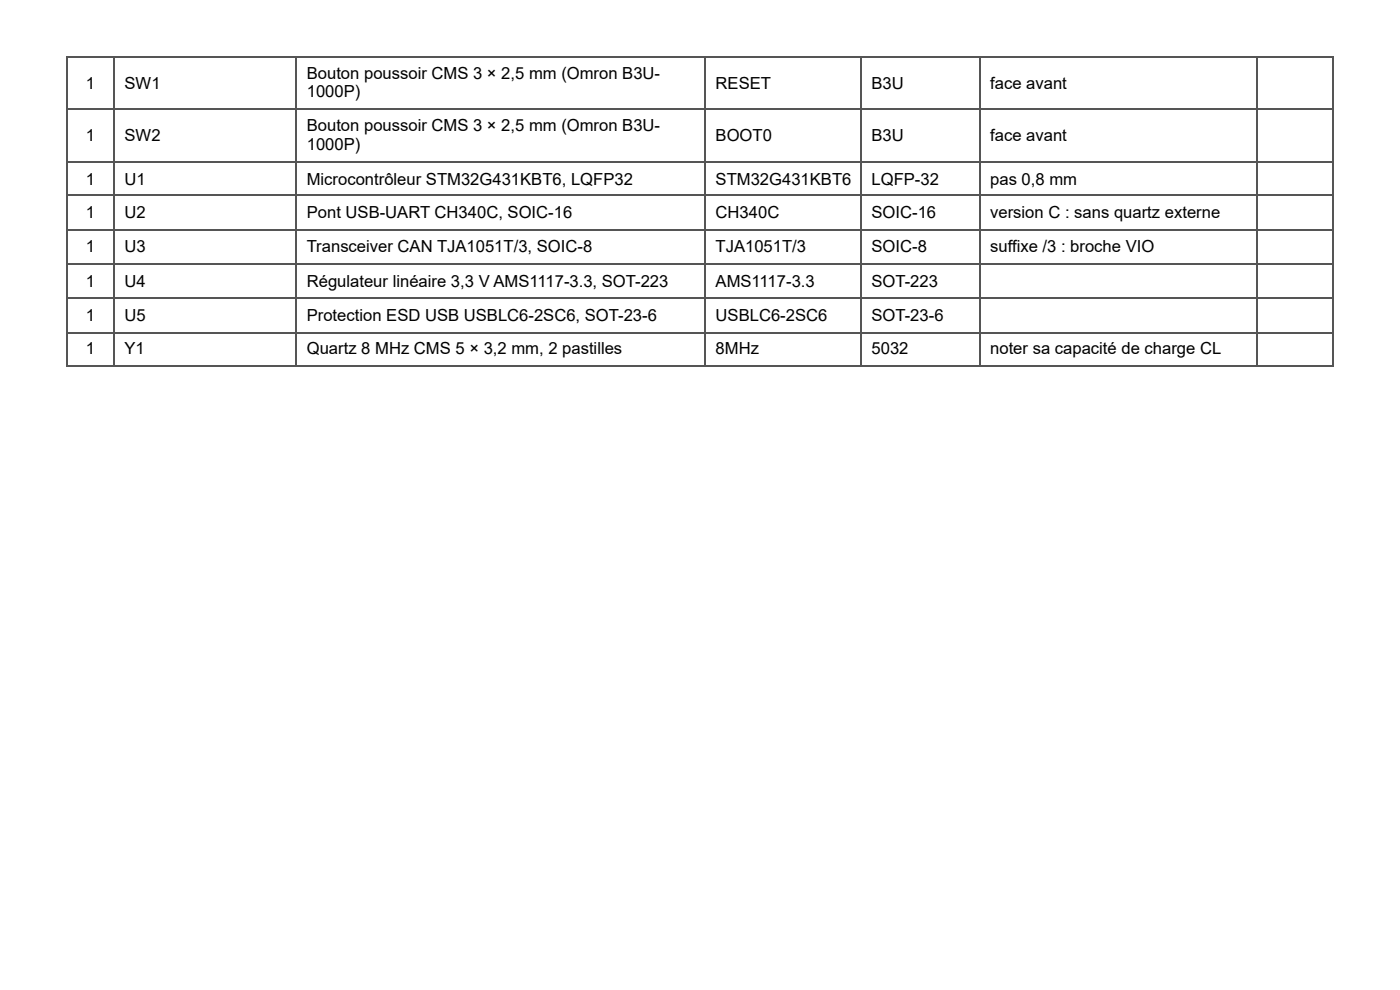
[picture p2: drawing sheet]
<svg xmlns="http://www.w3.org/2000/svg" width="297mm" height="210mm" viewBox="0 0 297 210" stroke-linecap="round" stroke-linejoin="round" font-family="sans-serif">
<defs><g id="words">
<g font-size="3.5">
<text x="65.1" y="16.7">Bouton poussoir CMS 3 × 2,5 mm (Omron B3U-</text>
<text x="18.2" y="18.8">1</text>
<text x="26.4" y="18.8">SW1</text>
<text x="65.1" y="20.6">1000P)</text>
<text x="151.8" y="18.8">RESET</text>
<text x="184.9" y="18.8">B3U</text>
<text x="210.1" y="18.8">face avant</text>
<text x="18.2" y="29.9">1</text>
<text x="26.4" y="29.9">SW2</text>
<text x="65.1" y="27.8">Bouton poussoir CMS 3 × 2,5 mm (Omron B3U-</text>
<text x="151.8" y="29.9">BOOT0</text>
<text x="184.9" y="29.9">B3U</text>
<text x="210.1" y="29.9">face avant</text>
<text x="65.1" y="31.8">1000P)</text>
<text x="18.2" y="39.2">1</text>
<text x="26.4" y="39.2">U1</text>
<text x="65.1" y="39.2">Microcontrôleur STM32G431KBT6, LQFP32</text>
<text x="151.8" y="39.2">STM32G431KBT6</text>
<text x="184.9" y="39.2">LQFP-32</text>
<text x="210.1" y="39.2">pas 0,8 mm</text>
<text x="18.2" y="46.3">1</text>
<text x="26.4" y="46.3">U2</text>
<text x="65.1" y="46.3">Pont USB-UART CH340C, SOIC-16</text>
<text x="151.8" y="46.3">CH340C</text>
<text x="184.9" y="46.3">SOIC-16</text>
<text x="210.1" y="46.3">version C : sans quartz externe</text>
<text x="18.2" y="53.4">1</text>
<text x="26.4" y="53.4">U3</text>
<text x="65.1" y="53.4">Transceiver CAN TJA1051T/3, SOIC-8</text>
<text x="151.8" y="53.4">TJA1051T/3</text>
<text x="184.9" y="53.4">SOIC-8</text>
<text x="210.1" y="53.4">suffixe /3 : broche VIO</text>
<text x="18.2" y="60.9">1</text>
<text x="26.4" y="60.9">U4</text>
<text x="65.1" y="60.9">Régulateur linéaire 3,3 V AMS1117-3.3, SOT-223</text>
<text x="151.8" y="60.9">AMS1117-3.3</text>
<text x="184.9" y="60.9">SOT-223</text>
<text x="18.2" y="68">1</text>
<text x="26.4" y="68">U5</text>
<text x="65.1" y="68">Protection ESD USB USBLC6-2SC6, SOT-23-6</text>
<text x="151.8" y="68">USBLC6-2SC6</text>
<text x="184.9" y="68">SOT-23-6</text>
<text x="18.2" y="75.1">1</text>
<text x="26.4" y="75.1">Y1</text>
<text x="65.1" y="75.1">Quartz 8 MHz CMS 5 × 3,2 mm, 2 pastilles</text>
<text x="151.8" y="75.1">8MHz</text>
<text x="184.9" y="75.1">5032</text>
<text x="210.1" y="75.1">noter sa capacité de charge CL</text>
</g>
</g></defs>
<g fill="none" stroke="#555" stroke-width=".26">
<path d="M14 12h268.8M14.2 11.9v65.9M24.2 11.9v65.9M62.8 11.9v65.9M149.6 11.9v65.9M182.7 11.9v65.9M207.8 11.9v65.9M266.6 11.9v65.9M282.7 11.9v65.9M14 23.2h268.8M14 34.3h268.8M14 41.4h268.8"/>
<path d="M14 48.8h268.8M14 56h268.8M14 63.1h268.8M14 70.5h268.8M14 77.7h268.8"/>
</g>
<use href="#words"/>
</svg>
